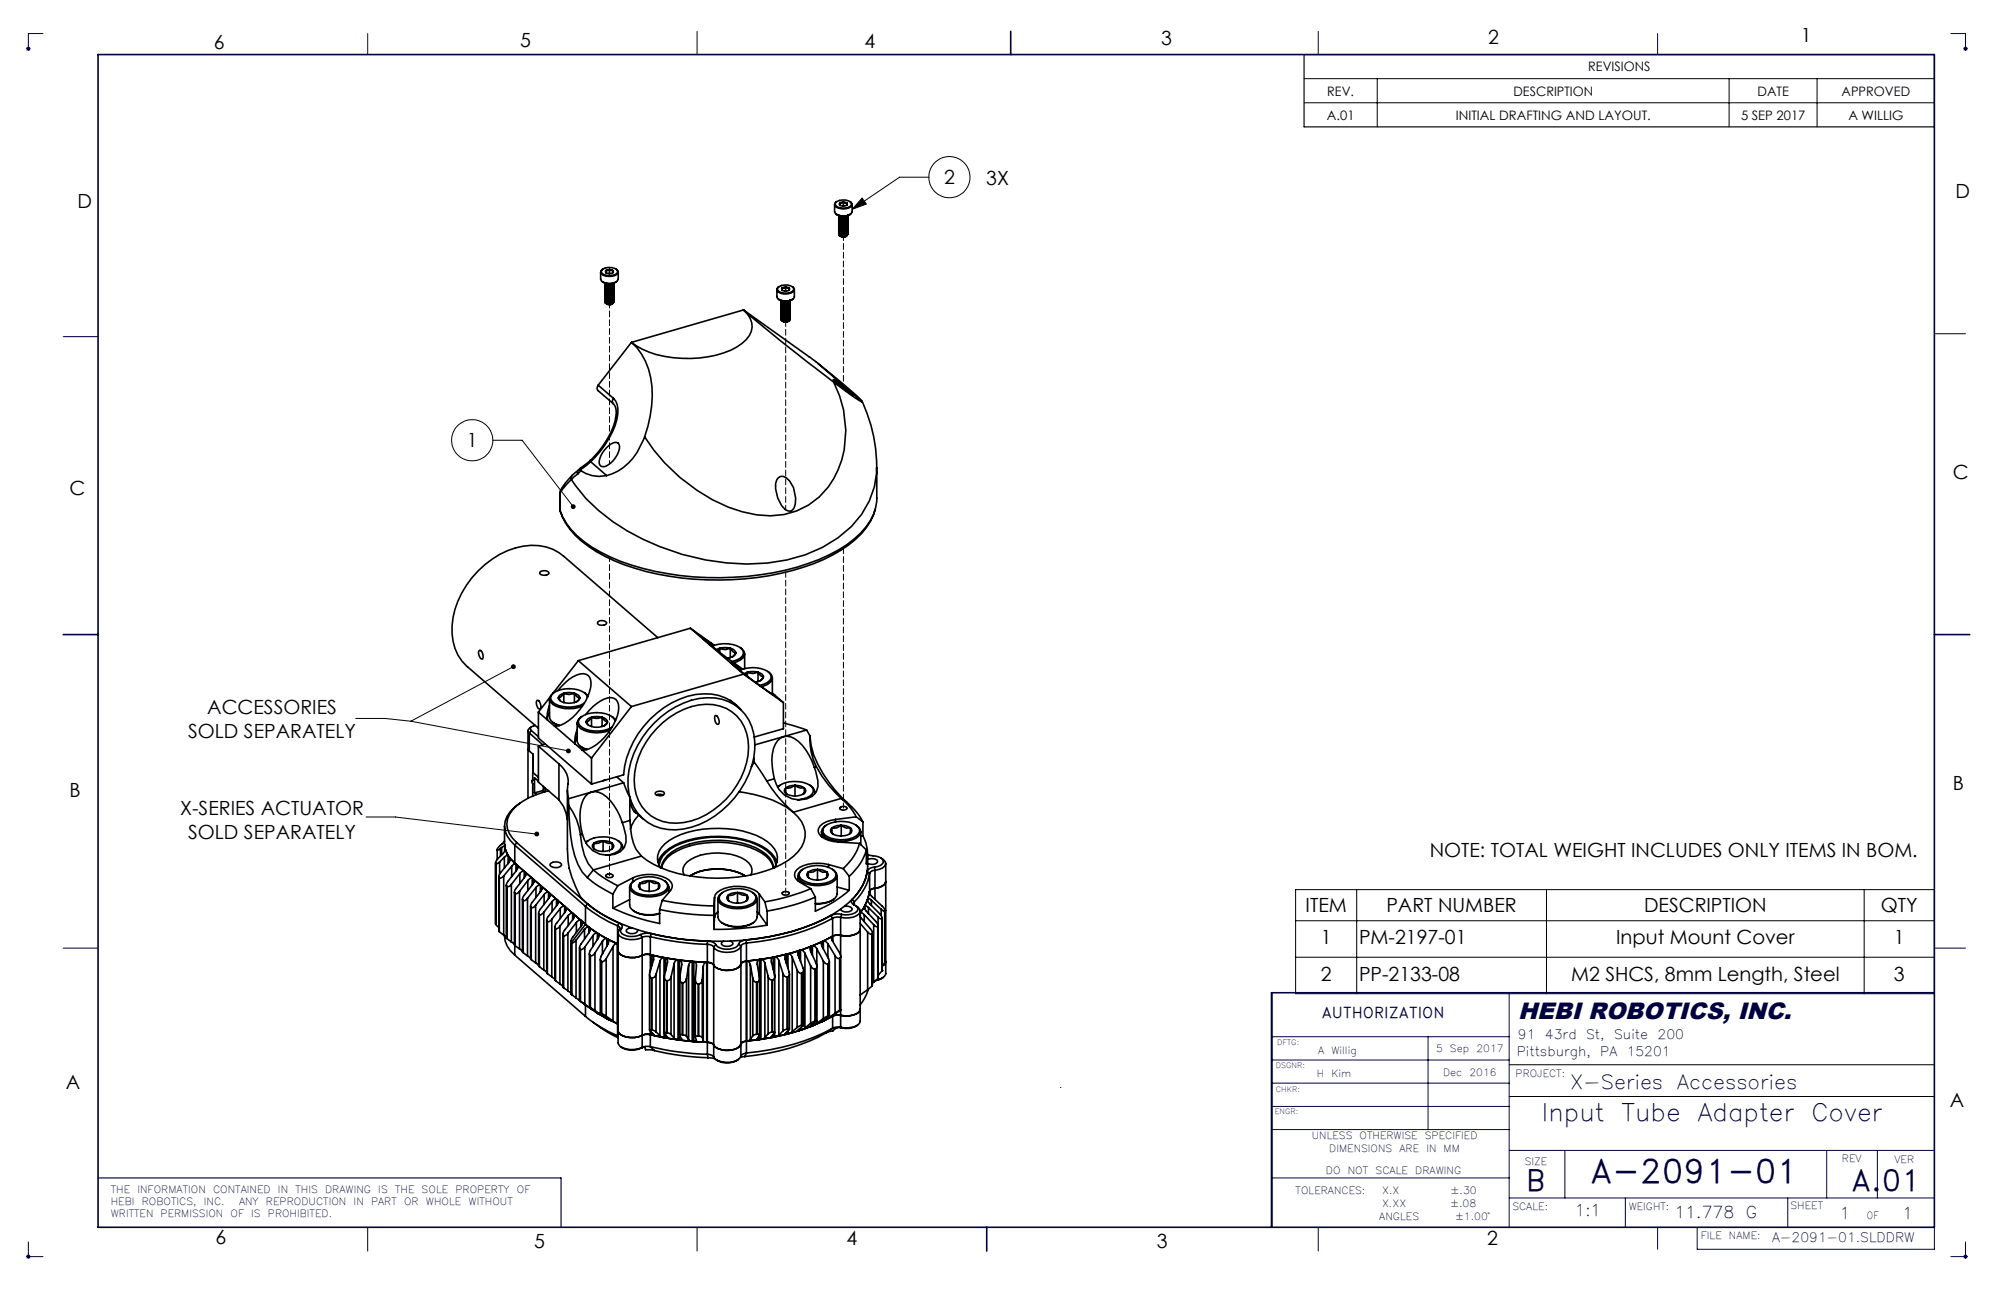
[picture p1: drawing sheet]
<svg xmlns="http://www.w3.org/2000/svg" width="432mm" height="279mm" viewBox="0 0 432 279" stroke-linecap="round" stroke-linejoin="round" font-family="sans-serif">
<defs><g id="words">
<text font-size="7.1" fill="#000040" x="344.4" y="256.2">A-2091-01</text>
<g font-size="6.3" fill="#000040">
<text x="401" y="258">A.01</text>
<text x="330.5" y="258">B</text>
</g>
<g font-size="5.2" fill="#000040">
<text x="333.9" y="242.8">Input</text>
<text x="351.2" y="242.8">Tube</text>
<text x="367.7" y="242.8">Adapter</text>
<text x="392.3" y="242.8">Cover</text>
</g>
<text font-size="5.1" fill="#000040" x="328.7" y="220.8">HEBI ROBOTICS, INC.</text>
<g font-size="4.2">
<text x="46.3" y="10.6">6</text>
<text x="112.6" y="10.2">5</text>
<text x="187.2" y="10.4">4</text>
<text x="251.5" y="9.8">3</text>
<text x="322.3" y="9.4">2</text>
<text x="389.9" y="9.1">1</text>
<text x="204.4" y="39.9">2</text>
<text x="213.6" y="40">3X</text>
<text x="16.8" y="45">D</text>
<text x="423.5" y="42.9">D</text>
<text x="101.1" y="96.9">1</text>
<text x="15" y="107.2">C</text>
<text x="422.9" y="103.8">C</text>
<text x="44.9" y="154.6">ACCESSORIES</text>
<text x="40.8" y="159.9">SOLD SEPARATELY</text>
<text x="15" y="172.6">B</text>
<text x="422.9" y="171.2">B</text>
<text x="39" y="176.5">X-SERIES ACTUATOR</text>
<text x="40.8" y="181.7">SOLD SEPARATELY</text>
<text x="309.6" y="185.6">NOTE: TOTAL WEIGHT INCLUDES ONLY ITEMS IN BOM.</text>
<text x="282.7" y="197.6">ITEM</text>
<text x="300.2" y="197.6">PART NUMBER</text>
<text x="356" y="197.6">DESCRIPTION</text>
<text x="407.3" y="197.6">QTY</text>
<text x="286" y="204.5">1</text>
<text x="294.3" y="204.5">PM-2197-01</text>
<text x="350" y="204.5">Input Mount Cover</text>
<text x="410.1" y="204.5">1</text>
<text x="286" y="212.4">2</text>
<text x="294.3" y="212.4">PP-2133-08</text>
<text x="340.2" y="212.4">M2 SHCS, 8mm Length, Steel</text>
<text x="410.1" y="212.5">3</text>
<text x="14.3" y="235.9">A</text>
<text x="422.3" y="239.8">A</text>
<text x="46.6" y="269.5">6</text>
<text x="183.3" y="269.6">4</text>
<text x="322" y="269.6">2</text>
<text x="115.7" y="270.3">5</text>
<text x="250.5" y="270.3">3</text>
</g>
<g font-size="4.2" fill="#000040">
<text x="340" y="235.8">X-Series</text>
<text x="363.2" y="235.8">Accessories</text>
</g>
<g font-size="3.5" fill="#000040">
<text x="341" y="263.5">1:1</text>
<text x="362.6" y="263.8">11.778</text>
<text x="378.1" y="263.8">G</text>
<text x="398.4" y="264.1">1</text>
<text x="412" y="264.1">1</text>
</g>
<text font-size="3.2" fill="#000040" x="286.2" y="220.5">AUTHORIZATION</text>
<g font-size="2.8">
<text x="343.9" y="15.5">REVISIONS</text>
<text x="287.4" y="20.7">REV.</text>
<text x="327.8" y="20.7">DESCRIPTION</text>
<text x="380.6" y="20.7">DATE</text>
<text x="398.8" y="20.7">APPROVED</text>
<text x="287.3" y="25.9">A.01</text>
<text x="315.3" y="25.9">INITIAL DRAFTING AND LAYOUT.</text>
<text x="377" y="25.9">5 SEP 2017</text>
<text x="400.3" y="25.9">A WILLIG</text>
</g>
<g font-size="2.8" fill="#000040">
<text x="328.7" y="225.1">91</text>
<text x="334.5" y="225.1">43rd</text>
<text x="343.5" y="225.1">St,</text>
<text x="349.5" y="225.1">Suite</text>
<text x="358.9" y="225.1">200</text>
<text x="328.4" y="228.8">Pittsburgh,</text>
<text x="346.5" y="228.8">PA</text>
<text x="352.3" y="228.8">15201</text>
<text x="383.8" y="268.9">A-2091-01.SLDDRW</text>
</g>
<g font-size="2.2" fill="#000040">
<text x="311" y="227.8">5</text>
<text x="314" y="227.8">Sep</text>
<text x="319.7" y="227.8">2017</text>
<text x="285.1" y="233.2">H</text>
<text x="285.5" y="228.2">A</text>
<text x="288.3" y="233.2">Kim</text>
<text x="288.3" y="228.2">Willig</text>
<text x="312.5" y="233">Dec</text>
<text x="318.2" y="233">2016</text>
<text x="328.2" y="233.3">PROJECT:</text>
<text x="284.1" y="246.8">UNLESS</text>
<text x="287.8" y="249.6">DIMENSIONS</text>
<text x="294.4" y="246.8">OTHERWISE</text>
<text x="303.1" y="249.6">ARE</text>
<text x="308.6" y="246.8">SPECIFIED</text>
<text x="308.9" y="249.6">IN</text>
<text x="312.6" y="249.6">MM</text>
<text x="398.8" y="251.8">REV</text>
<text x="410.3" y="251.9">VER</text>
<text x="287.1" y="254.3">DO</text>
<text x="291.9" y="254.3">NOT</text>
<text x="297.9" y="254.3">SCALE</text>
<text x="306.5" y="254.3">DRAWING</text>
<text x="330.2" y="252.3">SIZE</text>
<text x="24" y="258.4">THE</text>
<text x="24" y="261">HEBI</text>
<text x="24" y="263.6">WRITTEN</text>
<text x="29.7" y="258.4">INFORMATION</text>
<text x="30.7" y="261">ROBOTICS,</text>
<text x="34.8" y="263.6">PERMISSION</text>
<text x="44.1" y="261">INC.</text>
<text x="46.1" y="258.4">CONTAINED</text>
<text x="49.9" y="263.6">OF</text>
<text x="51.8" y="261">ANY</text>
<text x="54.4" y="263.6">IS</text>
<text x="57.6" y="261">REPRODUCTION</text>
<text x="58" y="263.6">PROHIBITED.</text>
<text x="60.2" y="258.4">IN</text>
<text x="64" y="258.4">THIS</text>
<text x="70.4" y="258.4">DRAWING</text>
<text x="76.6" y="261">IN</text>
<text x="80.3" y="261">PART</text>
<text x="81.9" y="258.4">IS</text>
<text x="85.5" y="258.4">THE</text>
<text x="87.5" y="261">OR</text>
<text x="91.3" y="258.4">SOLE</text>
<text x="92.2" y="261">WHOLE</text>
<text x="98.6" y="258.4">PROPERTY</text>
<text x="101.5" y="261">WITHOUT</text>
<text x="111.9" y="258.4">OF</text>
<text x="280.6" y="258.6">TOLERANCES:</text>
<text x="299.3" y="261.5">X.XX</text>
<text x="299.3" y="258.6">X.X</text>
<text x="314" y="261.5">±.08</text>
<text x="314.1" y="258.6">±.30</text>
<text x="327.5" y="262">SCALE:</text>
<text x="352.7" y="262.2">WEIGHT:</text>
<text x="387.7" y="261.9">SHEET</text>
<text x="298.7" y="264.2">ANGLES</text>
<text x="315.1" y="264.2">±1.00°</text>
<text x="368.3" y="268.4">FILE</text>
<text x="374.4" y="268.4">NAME:</text>
<text x="404.3" y="264">OF</text>
</g>
<g font-size="1.6" fill="#000040">
<text x="276.6" y="226.4">DFTG:</text>
<text x="276.3" y="231.3">DSGNR:</text>
<text x="276.3" y="236.4">CHKR:</text>
<text x="276.1" y="241.2">ENGR:</text>
</g>
</g></defs>
<g fill="none" stroke="#000" stroke-width=".22">
<path d="M282.4 17h136.5M298.2 17v10.5M374.4 17v10.5M393.5 17v10.5M201.2 38.4h-6.4l-10.3 6.9M282.4 22.3h136.5M186.7 42.9l.9 1.3-3.1 1.1zM106.7 95.4h6.4l11 14.3M77 155.6h6.4l5.6 .6M89 156.2l34.1 6.4M111.2 144.4l-22.2 11.8M79.3 177h6.3l30.6 3.7"/>
<path d="M280.6 192.7h138.3v22.5h-138.3zM280.6 199.4h138.3M293.8 192.7v22.5M334.9 192.7v22.5M403.7 192.7v22.5M280.6 207.3h138.3M326.8 230.6h92.1M326.8 237.5h92.1M79.6 265.8v5.2M151 265.8v5.2"/>
<circle cx="205.6" cy="38.4" r="4.5"/>
<circle cx="102.3" cy="95.4" r="4.5"/>
</g>
<g fill="none" stroke="#000040" stroke-width=".22">
<path d="M5.6 10.5h1M5.8 10.2l.7 .7M6.5 10.2l-.7 .7M9.3 7.3h-3.2v3.7M79.6 7.3v4.5M151 6.8v5M285.5 6.8v5M359 7.3v4.5M422.5 7.3h3.1v3.7M425.1 10.5h1.1M425.3 10.2l.7 .7M426 10.2l-.7 .7"/>
<path d="M13.7 72.9h7.5M418.9 72.3h6.7M13.7 205.4h7.5M275.5 215v50.8M326.8 215v50.8M418.9 205.4h6.7M229.6 235.5h.1M275.5 234.6h51.3M275.5 229.6h51.3M275.5 239.6h51.3M275.5 224.5h51.3M309.2 224.5v20.2"/>
<path d="M275.5 244.7h51.3M275.5 255.1h51.3M326.8 259.5h92.1M327 249.2h91.9M338.9 249.2v10.3M352 259.5v6.3M387.1 259.5v6.3M395.6 249.2v10.3M406.5 249.2v10.3M5.8 271.8l.7 .7M6.1 269v3.7M6.5 271.8l-.7 .7"/>
<path d="M9.3 272.2h-3.7M285.5 265.8v5.2M359 265.8v4.8M367.5 265.8v4.8h51.4v-4.8M422.5 272.2h3.7M425.3 271.8l.7 .7M425.6 269v3.7M426 271.8l-.7 .7"/>
</g>
<path d="M282.4 11.8h136.5v15.7h-136.5z" fill="none" stroke="#000" stroke-width=".25"/>
<path d="M21.2 255.1h100.3v10.7" fill="none" stroke="#000040" stroke-width=".25"/>
<path d="M21.2 11.8h397.7v254h-397.7zM218.9 6.8v5M13.7 137.4h7.5M418.9 137.4h7.6M418.9 215h-143.6v50.8M213.7 265.8v5.2" fill="none" stroke="#000040" stroke-width=".35"/>
<g fill="#000">
<path d="M186.7 42.9l.9 1.3-3.1 1.1zM123.8 109.3a.53 .53 0 0 0-.1 .8 .53 .53 0 0 0 .8 0l-.4-.4 .4 .4a.53 .53 0 0 0 0-.7 .53 .53 0 0 0-.7-.1z"/>
<path d="M116 180.2a.54 .54 0 0 0-.1 .9 .54 .54 0 0 0 .9-.4h-.6h.6a.53 .53 0 0 0-.8-.5zM122.7 162.3a.53 .53 0 0 0 .2 .8 .53 .53 0 0 0 .7-.4l-.5-.1 .5 .1-.2-.4a.48 .48 0 0 0-.7 0zM110.8 144.1a.53 .53 0 0 0 .3 .8 .53 .53 0 0 0 .6-.8l-.5 .3 .4-.3a.49 .49 0 0 0-.8 0z"/>
</g>
<g fill="none" stroke="#000" stroke-width=".35">
<path d="M130.1 58.9v1.6a1.1 1.1 0 0 0 1.1 .8 2.06 2.06 0 0 0 2.7-.8v-1.6M130.2 58.6a2.45 2.45 0 0 1 3.5 .1 1.25 1.25 0 0 1-1.5 1 1.97 1.97 0 0 1-2-.8zM130.5 58.3a.63 .63 0 0 0-.3 1 2.97 2.97 0 0 0 3.4 .1l.2-.4v-.3l-.4-.4M131.2 59.1l.8 .2M131.2 58.6l-.1 .2 .1 .3M131.2 58.6v.5M131.2 59.1h.1M132 58.4l.7 .2M132 58.4l-.8 .2M132 58.4v.9M132.7 59.1l-.7 .2M132.7 58.6v.5"/>
<path d="M180.7 44.3v1.5a1.16 1.16 0 0 0 1.2 .9 2.39 2.39 0 0 0 2.6-.8v-1.6M181.1 46.4a3 3 0 0 0 3.1 0M181.2 43.7a.68 .68 0 0 0-.3 1 2.68 2.68 0 0 0 3.6-.3v-.3l-.4-.4M181.2 43.6a2.48 2.48 0 0 1 3.2 .5 1.31 1.31 0 0 1-1.6 1 1.89 1.89 0 0 1-1.9-.8v-.3zM181.6 47.3h.1M181.6 48.3v.1M181.6 49v.1M181.6 49.7v.1M181.6 46.6a1.28 1.28 0 0 0 1.9 .1M181.9 44.4l.7 .2M181.9 44l-.1 .1 .1 .3M181.9 44v.4"/>
<path d="M181.9 44.4l.1 .1M182.2 51.3h.9M182.6 43.8l.8 .2M182.6 43.8l-.7 .2M182.6 43.8v.8M183.4 44.4l-.8 .2M183.4 44v.4M183.5 50.9a1.07 1.07 0 0 1-1.5 .2M183.6 50.4v.1a1.27 1.27 0 0 1-2 .3v-.1l.4-.3h1.1M183.6 50.1v.1a1.22 1.22 0 0 1-2 .3v-.2M183.6 49.7v.1a1.22 1.22 0 0 1-2 .3v-.1M183.6 49.4v.1a1.24 1.24 0 0 1-2 .3v-.2"/>
<path d="M183.6 49v.1a1.24 1.24 0 0 1-2 .3v-.1M183.6 48.7v.1a1.27 1.27 0 0 1-2 .3v-.2M183.6 48.3v.1a1.22 1.22 0 0 1-2 .4v-.2M183.6 48v.1a1.22 1.22 0 0 1-2 .3v-.2M183.6 47.6v.1a1.22 1.22 0 0 1-2 .3v-.1M183.6 47.3v.1a1.24 1.24 0 0 1-2 .3v-.1M183.6 47v.1a1.24 1.24 0 0 1-2 .2v-.1M183.6 46.6v.1a1.27 1.27 0 0 1-2 .3v-.2M183.6 50.6a1.22 1.22 0 0 1-2 .3v-.1M183.6 50.2a1.19 1.19 0 0 1-2 .2M183.6 49.9a1.19 1.19 0 0 1-2 .2M183.6 49.6a1.26 1.26 0 0 1-2 .2"/>
<path d="M183.6 49.2a1.24 1.24 0 0 1-2 .2M183.6 48.9a1.21 1.21 0 0 1-2 .2M183.6 48.5a1.19 1.19 0 0 1-2 .2M183.6 48.2a1.19 1.19 0 0 1-2 .2M183.6 47.9a1.23 1.23 0 0 1-2 .1M183.6 47.5a1.24 1.24 0 0 1-2 .2M183.6 47.2a1.26 1.26 0 0 1-2 .1M183.6 46.8a1.19 1.19 0 0 1-2 .2M183.6 47.1v.1M183.6 47.8v.1M183.6 48.9h.1M183.6 49.6h.1"/>
<path d="M130.4 61a2.82 2.82 0 0 0 3.1 0M131 61.3a1.28 1.28 0 0 0 1.9 0M131 61.6h.1M131 62.6v.1M131 63.3v.1M131 64.3v.1M131 65.1h.1M131.3 65.1h1.1M131.5 65.9h.9M132.9 65.5a1.07 1.07 0 0 1-1.6 .3M132.9 65l.1 .2a1.24 1.24 0 0 1-2 .2l.1-.2M132.9 64.7l.1 .1a1.24 1.24 0 0 1-2 .3v-.2"/>
<path d="M132.9 64.3l.1 .2a1.27 1.27 0 0 1-2 .3v-.2M132.9 64l.1 .1a1.27 1.27 0 0 1-2 .3v-.2M132.9 63.6l.1 .1a1.22 1.22 0 0 1-2 .4v-.2M132.9 63.3l.1 .1a1.22 1.22 0 0 1-2 .3v-.2M132.9 62.9l.1 .2a1.24 1.24 0 0 1-2 .3v-.2M132.9 62.6l.1 .1a1.24 1.24 0 0 1-2 .3v-.1M132.9 62.3l.1 .1a1.27 1.27 0 0 1-2 .3v-.2M132.9 61.9l.1 .1a1.22 1.22 0 0 1-2 .3v-.1M132.9 61.6l.1 .1a1.22 1.22 0 0 1-2 .3v-.2M132.9 61.2l.1 .1a1.24 1.24 0 0 1-2 .3v-.1M133 65.2a1.2 1.2 0 0 1-2 .3v-.1M133 64.9a1.23 1.23 0 0 1-2 .2"/>
<path d="M133 64.6a1.17 1.17 0 0 1-2 .1M133 64.2a1.19 1.19 0 0 1-2 .2M133 63.8a1.19 1.19 0 0 1-2 .2M133 63.5a1.23 1.23 0 0 1-2 .2v-.1M133 63.1a1.23 1.23 0 0 1-2 .3M133 62.8a1.21 1.21 0 0 1-2 .2M133 62.4a1.19 1.19 0 0 1-2 .3M133 62.1a1.19 1.19 0 0 1-2 .2M133 61.7a1.21 1.21 0 0 1-2 .3v-.1M133 61.4a1.23 1.23 0 0 1-2 .2M133 64.5v.1M136.7 74.2a15.5 15.5 0 0 1 4.4 13.7l-.8 4.5-.7 2.2"/>
<path d="M136.7 74.2l-7.2 9.2M161 67.1a4.3 4.3 0 0 1-.3 7.3 20.4 20.4 0 0 1-13.1 3.2 18.8 18.8 0 0 1-10.9-3.4M161 67.1l7.9 6.6 11.7 9.1M161 67.1l16.2 11.6M161 67.1l-24.3 7.1M168.2 62.7v1.5a1.04 1.04 0 0 0 1.2 .9 2.53 2.53 0 0 0 2.6-.7v-1.7M168.4 62.4a2.55 2.55 0 0 1 3.5 .1 2.03 2.03 0 0 1-2.8 .8l-.5-.2-.3-.4zM168.6 64.8a3 3 0 0 0 3.1 0M168.7 62.1a.68 .68 0 0 0-.3 1 2.72 2.72 0 0 0 3.6-.3v-.3l-.4-.4M169.1 65.1a1.28 1.28 0 0 0 1.9 0M169.1 66.1h.1M169.4 62.8l.7 .2"/>
<path d="M169.4 62.4v.4M169.4 62.8v.1M169.7 69.7h.9M170.1 62.2l.8 .2M170.1 62.2l-.7 .2M170.1 62.2v.8M170.9 62.8l-.8 .2M170.9 62.4v.4M171 69.3a1.07 1.07 0 0 1-1.6 .2M171 68.8l.1 .1a1.21 1.21 0 0 1-2 .4 .99 .99 0 0 1 1.5-.4M171 68.5l.1 .1a1.12 1.12 0 0 1-1.6 .6l-.4-.3 .1-.2M171 68.1l.1 .1a1.12 1.12 0 0 1-1.6 .6l-.4-.3 .1-.1"/>
<path d="M171 67.8l.1 .1a1.15 1.15 0 0 1-1.8 .5l-.1-.3M171 67.5l.1 .1a1.15 1.15 0 0 1-1.8 .4l-.1-.3M171 67.1l.1 .1a1.15 1.15 0 0 1-1.8 .5l-.1-.4M171 66.7l.1 .2a1.21 1.21 0 0 1-2 .3l.1-.2M171 66.4l.1 .1a1.12 1.12 0 0 1-1.6 .6l-.4-.3 .1-.2M171 66l.1 .2a1.15 1.15 0 0 1-1.8 .4l-.1-.3M171 65.7l.1 .1a1.15 1.15 0 0 1-1.8 .5l-.1-.3M171 65.4l.1 .1a1.15 1.15 0 0 1-1.8 .4l-.1-.3M171 65l.1 .1a1.21 1.21 0 0 1-2 .3l.1-.1M171.1 69a1.18 1.18 0 0 1-2 .2M171.1 68.7a1.19 1.19 0 0 1-2 .1M171.1 68.4a1.19 1.19 0 0 1-2 .1"/>
<path d="M171.1 68a1.17 1.17 0 0 1-2 .2M171.1 67.7a1.17 1.17 0 0 1-2 .1M171.1 67.3a1.17 1.17 0 0 1-2 .2M171.1 67a1.17 1.17 0 0 1-2 .1M171.1 66.6a1.19 1.19 0 0 1-2 .1M171.1 66.3a1.22 1.22 0 0 1-2 .1M171.1 65.9a1.25 1.25 0 0 1-2 .2M171.1 65.6a1.17 1.17 0 0 1-2 .1M171.1 65.2a1.17 1.17 0 0 1-2 .2M171.1 65.2h.1M171.1 65.5v.1M171.1 65.9h.1"/>
<path d="M171.1 66.3h.1M171.1 66.6h.1M171.1 66.9v.1M171.1 67.3h.1M171.1 67.6v.1M171.1 68h.1M171.1 68.3v.1M171.1 68.7h.1M171.1 69h.1M177.2 78.7l6.9 5.8 1.9 1.7 .7 .8M177.2 78.7l9.5 8.3M127.8 99.7l-2.1 1.7"/>
<path d="M127.8 99.7l.1 .3M129.5 83.4l-.2 .8 .2 .4 3.3 2.9M129.5 83.4l3.4 2.9M131.2 97.1l1.2-1a1.04 1.04 0 0 1 1.3-.2 1.04 1.04 0 0 1 .4 1.3 5.5 5.5 0 0 1-3.2 3.9 .96 .96 0 0 1-1-.4 .96 .96 0 0 1-.1-1l.5-1.3zM132.8 87.5a2.82 2.82 0 0 1 .6 2.8 18.2 18.2 0 0 1-5.6 9.4M132.9 86.3a3.8 3.8 0 0 1 .9 3.4 19 19 0 0 1-5.9 10.3M132.9 86.3l-.3 .5 .2 .7M139.6 94.6a12.3 12.3 0 0 1-8.2 8.4M180.4 82.2l1.5 .9 2.9 2.4-2.2-1.5zM180.6 82.8a22.1 22.1 0 0 1 0 20.8 15.8 15.8 0 0 1-16.7 7.9 36.1 36.1 0 0 1-22.3-14l-2-2.9M180.6 82.8a31.3 31.3 0 0 0 6.1 4.2M186.7 87a33.7 33.7 0 0 1 3.2 14.3v6.6a10.6 10.6 0 0 1-3.6 7.6 30.9 30.9 0 0 1-13.7 7.3 64.6 64.6 0 0 1-38.3-1.2 25.1 25.1 0 0 1-11.6-8.2l-1.4-2.7"/>
<path d="M121.3 106.7v4a15.2 15.2 0 0 0 6.2 7.7 41.5 41.5 0 0 0 17.5 6.4 61.9 61.9 0 0 0 33.3-3.6 22.2 22.2 0 0 0 10.2-8.3l1-2.4M123.9 102.9a8 8 0 0 0-2.6 3.7v.2l.6-.9 1.8-2M123.9 102.9l-.1 .3-.1 .7M125.1 102.7l-1.4 1.2M125.3 101.7l-1.4 1.2M125.3 101.7l-.2 .5v.5M125.7 101.7l.1 .3M125.8 101.3l-.5 .4M125.8 102a7 7 0 0 0 5.6 1M125.8 102l-.7 .7M125.8 101.3l-.1 .4M127.9 100l-2.2 1.7"/>
<path d="M127.9 100l3.5 3M168.5 103.5a1.27 1.27 0 0 1 1.8 0 5.7 5.7 0 0 1 1.4 6.9 1.17 1.17 0 0 1-1.7-.1 6.6 6.6 0 0 1-1.8-6.4zM189.8 101.3a18.3 18.3 0 0 1-8.3 15.2 35.1 35.1 0 0 1-24.2 5.4 51.7 51.7 0 0 1-27.7-11.3l-2.7-2.6-3.2-4.1M117 123.9a1.31 1.31 0 0 1 1.9 .2 1.24 1.24 0 0 1-2-.1zM129.5 134.7a1.34 1.34 0 0 1 1.9 .2 1.32 1.32 0 0 1-2 .1zM142.5 138.1l-20.5-17.7a11.5 11.5 0 0 0-12.1-1.1 20.1 20.1 0 0 0-12 16.2 10.5 10.5 0 0 0 3.3 8.9l15.4 13.3M149.5 136.1l5.2 3.7-2.4-1.5 3.9 3.3 4.7 3.3M149.5 136.1l-24.3 7M149.5 136.1l11.5 9.9M154.2 140a6.6 6.6 0 0 1 6.5 .6 1.27 1.27 0 0 1-.4 2l-1.8 .7M103.8 140.9l.1-.1a1.33 1.33 0 0 1 .5 2 1.58 1.58 0 0 1-.6-1.9zM114.3 158.3v14.6"/>
<path d="M114.6 158.8l2.9 2.5M114.6 158.8v3.9M115 158.2l1.6 1.4M115 158.2l-.4 .6M115.1 157.4l-.8 .8 .3 .6M115.9 157.1a.81 .81 0 0 0-1 1l.1 .1M116.2 151.8l.2-.1a1.38 1.38 0 0 1 .5 1.9 1.53 1.53 0 0 1-.7-1.8zM116.6 154.2v5.6l11.5 10M116.6 154.2l2 1.8M118.6 156l9.5 8.2M119 151.4v3.9a1.88 1.88 0 0 0 1.4 1.5l.8 .3M119 152.8a5.5 5.5 0 0 0-.4 3.2"/>
<path d="M119 154.4l-.5 1M119 151.1l-2.4 3.1M119.8 156.5l1.3 .7M120 150l-.2 .1a1.37 1.37 0 0 0-.1 2.5 7.4 7.4 0 0 0 6.4 .3M120.8 149.5a8.5 8.5 0 0 1 5.5-3.6 1.79 1.79 0 0 1 1.7 2.2 11.9 11.9 0 0 1-6.5 8.9l-1.4 .3M120.9 151.2a1.36 1.36 0 0 0 1.2 1M120.9 151.2l.5 .6M122.1 152.2a3.8 3.8 0 0 0 2.3 0M122.1 150.1l.8-.1 1.5 .1M122.1 150.1a1.33 1.33 0 0 0-1.2 1.1M122.1 150.1l-.5 .7-.7 .4M122.1 150.1a2.47 2.47 0 0 0 2.3 0"/>
<path d="M122.1 150.1v2.1M124.4 150.1a1.33 1.33 0 0 1 1.2 1.1M124.4 150.1l.6 .9 .6 .2M124.4 150.1v2.1M125 156.6v3.9a2.25 2.25 0 0 0 2.2 1.8M125 158a5.4 5.4 0 0 0-.4 3.1M125 159.6l-.5 .9M125.2 143.1l11.5 9.9M125.2 143.1l-5.5 7.1M125.6 151.2a1.36 1.36 0 0 1-1.2 1M125.6 151.2l-.7 .8M126 155.2l-.2 .2a1.36 1.36 0 0 0-.8 1.2 1.36 1.36 0 0 0 .7 1.2 7.2 7.2 0 0 0 6.4 .3"/>
<path d="M126.5 150l.8 .8M126.8 154.8a8.7 8.7 0 0 1 5.5-3.7 1.79 1.79 0 0 1 1.7 2.1 11.7 11.7 0 0 1-6.5 9l-1.4 .3M126.9 156.4a1.36 1.36 0 0 0 1.2 .9M126.9 156.4l.5 .6M127.2 151a2.4 2.4 0 0 0-2-1.6 6.8 6.8 0 0 0-5.3 .7 1.3 1.3 0 0 0-.7 1.2 1.3 1.3 0 0 0 1 1.1 6.7 6.7 0 0 0 6.3-.1M128.1 157.3a3.8 3.8 0 0 0 2.3 0M128.1 155.4a3.8 3.8 0 0 1 2.3 0M128.1 155.4a1.36 1.36 0 0 0-1.2 1M128.1 155.4l-.5 .7-.7 .3M128.1 155.4a2.78 2.78 0 0 0 2.3 0M128.1 155.4v1.9M130.4 155.4a1.36 1.36 0 0 1 1.2 1"/>
<path d="M130.4 155.4l.7 .8 .5 .2M130.4 155.4v1.9M131.6 156.4a1.36 1.36 0 0 1-1.2 .9M131.6 156.4l-.7 .8M132.5 155.2l.8 .8M133.2 156.2a2.55 2.55 0 0 0-2-1.6 6 6 0 0 0-5.8 1.2 1.27 1.27 0 0 0 .8 1.8 6.9 6.9 0 0 0 6.4-.1M136.7 153l-8.6 11.2M141.6 156.6a16.9 16.9 0 0 1 13.2-5.4 9.6 9.6 0 0 1 8.6 9.4 19.4 19.4 0 0 1-10.3 17.2 13.5 13.5 0 0 1-11.5 1.1 10 10 0 0 1-5.6-10.4 18.8 18.8 0 0 1 5.6-11.9zM142.2 157.8a15.1 15.1 0 0 1 12.2-5.2 8.7 8.7 0 0 1 7.7 9.3 17.6 17.6 0 0 1-14 16.3 8.8 8.8 0 0 1-10.8-9.2 16.6 16.6 0 0 1 4.9-11.2zM154.8 155.1l.1-.1a1.33 1.33 0 0 1 .6 1.9 1.46 1.46 0 0 1-.7-1.8zM155.9 140.4l.8-.1 1.5 .1M155.9 140.4l-.7 .3"/>
<path d="M155.9 140.4l1.3 .3 1-.3M155.9 140.4l-.4 .6M155.9 140.4v.9M158.2 140.4a1.36 1.36 0 0 1 1.1 1M158.2 142.4l-.7 .1M158.2 140.4a1.45 1.45 0 0 0 1.1 1M158.2 151.7l1.9 1.7M158.2 140.4v2M159.3 141.4a1.33 1.33 0 0 1-1.1 1M159.3 141.4l-.7 .8M160.2 145.2a7 7 0 0 1 6.1 .3 1.32 1.32 0 0 1 .7 1.2 1.32 1.32 0 0 1-.8 1.1l-1.7 .6M160.3 140.3l.2 .1a1.39 1.39 0 0 1 .8 1.4 1.39 1.39 0 0 1-1 1.2l-1.4 .5"/>
<path d="M160.4 153.7a10.2 10.2 0 0 0-9.8-3.3 19.8 19.8 0 0 0-15.6 17.4l-6.9 2M160.7 145l-2.4-1.5a70.3 70.3 0 0 0 9.4 7.1v-.1M161 146l-24.3 7M161 146l8.7 6.2M161.3 141.6v3.2M161.9 145.6l.8-.1 1.4 .1M161.9 145.6l-.8 .3M161.9 145.6l-.4 .6M161.9 145.6l1.3 .3 .9-.3M161.9 145.6v.9M164.1 147.6l-.6 .1M164.1 145.6a1.33 1.33 0 0 1 1.2 1"/>
<path d="M164.1 145.6l.7 .8 .5 .2M164.1 145.6v2M165.3 146.6a1.36 1.36 0 0 1-1.2 1M165.3 146.6l-.7 .8M166.3 145.5a1.49 1.49 0 0 1 .9 1.4 1.49 1.49 0 0 1-1.1 1.4l-1.2 .4M167.3 146.8v3.6M167.3 150.1l.4 .4M167.7 150.5l2 1.7M167.7 150.5v.1M169.7 156.6l5 1.5M169.7 159.6a4 4 0 0 0-2.4 3.7 15.6 15.6 0 0 0 .4 5.4M169.7 159.6a3.5 3.5 0 0 1 3.2 1 12.5 12.5 0 0 1 3.5 5.6"/>
<path d="M169.7 152.2v5.6l-6.4 1.8M169.7 159.6l-6.2 1.7M174.7 158.1l.7 1.3M174.7 158.1l-5 1.5M175.4 159.4a20.7 20.7 0 0 0 5.5 11.8l2.6 2.6M175.4 159.4a12.9 12.9 0 0 0 1.4 6.7M109.3 178.9v3.9a5.5 5.5 0 0 0 2.2 4.1M112.7 173.9a6.6 6.6 0 0 0-3.4 5 5.6 5.6 0 0 0 2.2 4.2M114.3 162.2l.3 .5zM114.6 162.7l.8 .7v4M115.4 169h-.1M115.4 163.3v4.1"/>
<path d="M115.4 167.4v1.7l-.3 .1 .3 .6v2.6M115.4 167.4l1.2 .9M115.7 171.7l.5 .4M116.6 161.6v7.8l4.4 3.8M116.6 169.2l-.9-.7v3.2M116.6 161.6l4.4 3.9M117.7 170.3v1.3M117.7 171.2l-2 .5M118 170.6v.9M118.1 161.1l-1.5 .5M118.7 171.2v.1M118.8 171.3a14.8 14.8 0 0 0-7.8 4.1 4.4 4.4 0 0 0 0 6.1l.9 1"/>
<path d="M121 165.5a5.1 5.1 0 0 1 1.9 5.5l.2 2M121 173.2l1 1.5 .6 1.4 .3 1.5M121 165.5v7.7M122.9 171.2v12.7a18 18 0 0 0 1.7 8.1l1.1 2.3a28 28 0 0 0 13.2 7.3 59.8 59.8 0 0 0 37.4-1.5 22.6 22.6 0 0 0 9.7-7 9.3 9.3 0 0 0 1.9-5.5v-2.6M123.1 173l.1 1.5M123.2 174.5a33.7 33.7 0 0 0 2 12.8l.9 1.6 1.1 1.2M123.2 174.5a13.1 13.1 0 0 1 2.5 6.3M125.8 161.7l1.3 .6M128.1 164.2v5.6M131 168.9l-.5 .2M133.5 168.2l1.5 1.3M134.8 178.2a6.8 6.8 0 0 1 .4 5.4 4.9 4.9 0 0 1-6.9 .6l-1.2-1.2-1-2.3"/>
<path d="M134.8 178.2a11.5 11.5 0 0 0-4.3-6.2 2.75 2.75 0 0 0-4.2 1.2 11.3 11.3 0 0 0-.2 7.5M135 169.5l1.5 3.3M135 169.5l-11.9 3.5M136.4 177.7a14.8 14.8 0 0 0 1.3 6.2l1.2 1.5M136.4 177.7l-1.6 .5M136.5 172.8l-.1 4.9M136.5 172.8a4.1 4.1 0 0 0 1.1 3.2M137.2 175.6l2.1 1.8M138.3 176.5l-.9 1.1-.9 2M142 171.6l.5-.2h.6a.59 .59 0 0 1 .8 .5 1.17 1.17 0 0 1-2-.1zM142.2 172.2l.6-.2 .8 .2M160.1 171.5a26.9 26.9 0 0 1 10.4 3.4l1.3 1"/>
<path d="M163.2 164.2l.1 .9M163.3 165.1l-.6 1M163.3 165.1l2.8 4.1M166.1 169.2a29.9 29.9 0 0 0 5.7 6.7M167.7 168.7l-1.6 .5M168.4 170.5a6.1 6.1 0 0 1 7-.4 1.29 1.29 0 0 1 .7 1.1 1.29 1.29 0 0 1-.7 1.2 6 6 0 0 1-2.7 .8M168.9 170.1l-.5 .4M170.1 170.7a.74 .74 0 0 0 0 1.1M170.1 171.8l.9 .4 1.2 .2M170.1 170.7v1.1M170.1 171.8l.3 .1M171.8 175.9a5.7 5.7 0 0 1 1.8 7.5 13.7 13.7 0 0 1-7.8 5.2 34.7 34.7 0 0 1-22.7-.6l-3-1.7-1.2-.9"/>
<path d="M172.2 170.1a3.4 3.4 0 0 1 2 .6M172.2 170.1a3.4 3.4 0 0 0-2.1 .6M172.2 170.1l1.1 .6h.9M172.2 170.1l-.9 .5-1.2 .1M172.2 170.1v2.3M174.2 171.8l-.9 .4-1.1 .2M174.2 170.7a.69 .69 0 0 1 0 1.1M174.2 170.7v1.1M174.2 171.8l-.2 .1M175.4 170.1a1.91 1.91 0 0 1 1 1.8M176.4 166.2a7 7 0 0 1 .3 5.4 4.9 4.9 0 0 1-6.8 .6l-1.2-1.2-1-2.3M176.8 166.1a25.2 25.2 0 0 0 5.4 6.8"/>
<path d="M176.8 166.1l-.4 .1M178.6 178.9a6.3 6.3 0 0 1 7.3 .3 1.23 1.23 0 0 1-.5 1.9 6.6 6.6 0 0 1-6.8-.2 1.2 1.2 0 0 1 0-2zM178.9 178.8a1.98 1.98 0 0 0-1 1.3M180.2 179.3a.69 .69 0 0 0 0 1.2M180.2 179.3v1.2M180.9 177.5a4.6 4.6 0 0 0-3.7 2 1.86 1.86 0 0 0 1.3 2.1l1.9 .6 5.7 .5M180.9 177.5v.5M181.9 174.9a.93 .93 0 0 1 1.5 .3l-.4 .2h-.6l-.5-.1zM182.2 178.8a3.1 3.1 0 0 1 2 .5M182.2 178.8a3.1 3.1 0 0 0-2 .5M182.2 178.8l1.1 .6 .9-.1M182.2 178.8l-.9 .5h-1.1"/>
<path d="M182.2 172.9a13.2 13.2 0 0 1 3.2 4M182.2 178.8v2.2M182.2 172.9l-10.4 3M182.2 172.9l1.3 .9M183.5 173.8a13.8 13.8 0 0 1 3.4 4.2M184.2 179.3a.69 .69 0 0 1 0 1.2M184.2 179.3v1.2M185.4 178.8a1.48 1.48 0 0 1 1 1.4 1.48 1.48 0 0 1-1.1 1.3 7 7 0 0 1-6.9-.4l-.5-1M185.4 176.9l-4.5 .6M185.4 176.9l1.5 1.1M186.9 178v3M107.3 186.9l.1 13.2"/>
<path d="M107.4 187v13.2l.6 .7M108 189.9l.1 11.9M108.1 190.1h.1M108.1 190.1v11.7M108.2 186.7l-.6 .4-.2-.1M108.2 186.7v2.6M108.4 183.8l-.3 .2h-.4M108.4 183.8v1.7M108.6 183.6l-.2 .2M108.6 183.6v1.6M109.1 189.7l-.6 .4h-.4M109.1 189.7v12.8"/>
<path d="M109.2 185.7l-1 1M109.2 185.7v2.3M109.3 182.1l-1.6 1.8v2.3M109.3 183.3l.1 .7M109.3 183.3h-.2l-.5 .3M109.3 183.3v1.1M109.3 182.9v.4M109.4 184l-.4 .7-1.4 1.5-.2 .8M109.4 184l.6 1.3M109.4 184h.1M109.6 191.7l.1 11.5M109.7 192h.1"/>
<path d="M109.7 192v11.2M109.8 192v11.3M110 185.3l.5 .6M110 185.3h-.3l-.5 .4M110 185.3v1.7M110.5 185.9l-.2 .8-2.1 2.6-.1 .8M110.5 185.9l1 1M110.5 185.9v.4M110.7 191.6l-.4 .4h-.5M110.7 191.6v12.4M110.8 187.6l-1.7 2.1M110.8 187.6v2.3"/>
<path d="M111.3 187.2l-.5 .4M111.4 193.3v11.4l.1 .1M111.5 186.9l.2 .2M111.5 193.5h.1M111.5 183.1v3.8M111.5 193.5v13.4M111.5 186.9l-.2 .3M111.5 183.1l15.3 13.2M111.5 186.9l15.3 13.3M111.5 193.5v11.3M111.7 187.1l-.4 .1M111.7 187.1l.4 .4"/>
<path d="M111.7 187.1v1.6M111.9 182.5l15.3 13.3M111.9 182.5l-.4 .6M112.1 187.5a.98 .98 0 0 1-.3 1.1l-1.8 2.3a.97 .97 0 0 0-.3 1.1M112.1 187.5l1.7 1.5M112.1 187.5v.6M112.5 193.1a.81 .81 0 0 1-1 .4M112.5 193.1v12.4M112.6 189.2l.1-.1a.67 .67 0 0 1 .8-.4v1.4M112.6 189.2l-1.9 2.4M112.6 189.2v2.1M113.1 194.7v11.5l.2 .1"/>
<path d="M113.2 195l.1 11.3M113.8 189a.98 .98 0 0 1-.2 1.1l-2.1 2.6v.8M113.8 189l1.5 1.2M113.8 189v.6M114.2 194.6a.76 .76 0 0 1-1 .4M114.2 194.6v12.4M114.3 190.7l-1.8 2.4M114.3 190.7v2.2M114.9 196.3l.1 11.5M115 196.5v.1M115 196.5v11.3M115 196.6v11.2"/>
<path d="M115.3 190.2a.91 .91 0 0 0-1 .5M115.3 190.2l.3 .3M115.3 190.2v1.4M115.6 190.5a.98 .98 0 0 1-.3 1.1l-1.9 2.5-.2 .4v.5M115.6 190.5l1.4 1.2M115.6 190.5v.6M116 196.1a.82 .82 0 0 1-1 .5M116 196.1v12.5M116.1 192.2l-1.9 2.4M116.1 192.2v2.2M116.6 197.8l.1 11.5M116.7 198l.1 .1"/>
<path d="M116.7 198v11.3M116.8 198.1v11.2M117 191.7l-.5 .1-.4 .4M117 191.7l.3 .3M117 191.7v1.4M117.3 192v.8l-2.2 2.8-.2 .6 .1 .3M117.3 192l1.5 1.3M117.3 192v.7M117.8 197.6a.79 .79 0 0 1-1 .5M117.8 197.6v12.5M117.8 193.7l-1.8 2.4M117.8 193.7v2.2"/>
<path d="M118.4 199.3v11.4l.1 .2M118.5 199.6v11.3M118.8 193.3h-.4l-.6 .4M118.8 193.3l.3 .2M118.8 193.3v1.4M119.1 193.5a.79 .79 0 0 1-.3 1.1l-1.8 2.4a.97 .97 0 0 0-.3 1M119.1 193.5l1.4 1.3M119.1 193.5v.7M119.1 187.1a1.78 1.78 0 0 1 2.5 .1 1.47 1.47 0 0 1-2.3 .4zM119.5 199.1a.76 .76 0 0 1-1 .5M119.5 199.1v12.5M119.6 195.3l-1.8 2.3"/>
<path d="M119.6 195.3v2.1M120.5 194.8a.91 .91 0 0 0-.9 .5M120.5 194.8l.3 .3M120.5 194.8v1.4M120.8 195.1a.92 .92 0 0 1-.2 1l-1.9 2.4a.97 .97 0 0 0-.2 1.1M120.8 195.1l1.5 1.2M120.8 195.1v.6M121.3 196.8l-1.8 2.3M121.3 196.8v2.1M122.3 196.3a.91 .91 0 0 0-1 .5M122.3 196.3l.3 .3M122.3 196.3v1.4"/>
<path d="M122.6 196.6a.79 .79 0 0 1-.3 1l-1.8 2.4a.92 .92 0 0 0-.3 1.1M122.6 196.6l1.4 1.2M122.6 196.6v.6M123 198.3l-1.8 2.3M123 198.3v2.1M124 197.8a.91 .91 0 0 0-1 .5M124 197.8l.3 .3M124 197.8v1.4M124.3 198.1l.1 .2-.2 .7-2.1 2.6-.2 .5 .1 .5M124.3 198.1l1.5 1.2M124.3 198.1v.6M124.8 199.8l-1.8 2.3"/>
<path d="M124.8 199.8v2.2M125.7 180.8a11.6 11.6 0 0 0 2.8 7.6M125.8 199.3l-.5 .1-.5 .4M125.8 199.3l.3 .3M125.8 199.3v1.4M126.1 199.6l-.1 .8-2 2.6a.97 .97 0 0 0-.2 1.1M126.1 199.6l.7 .6M126.1 199.6v.6M126.1 180.7l-.4 .1M126.8 196.3a26.7 26.7 0 0 0 6.9 4.2M126.8 196.3v3.9M126.9 182.5a6.2 6.2 0 0 1 7-.4 1.26 1.26 0 0 1 .7 1.3 1.26 1.26 0 0 1-.9 1.1l-1.5 .6-1 .1"/>
<path d="M127.2 190.1a25.6 25.6 0 0 0 5.5 3.6M127.2 195.8a28.2 28.2 0 0 0 6.9 4.1M127.2 195.8l-.4 .5M127.3 182.1l-.5 .4M128.5 188.4a23.9 23.9 0 0 0 5.3 3.4M128.5 188.4l-1.3 1.7M128.6 183.8a3.1 3.1 0 0 0 2 .6M128.6 182.7a.69 .69 0 0 0 0 1.1M128.6 182.7v1.1M128.6 183.8l.2 .1M130.6 182.1a3.1 3.1 0 0 1 2 .6M130.6 182.1a3.1 3.1 0 0 0-2 .6"/>
<path d="M130.6 182.1l1.1 .6h.9M130.6 182.1a2.36 2.36 0 0 1-2 .6M130.6 182.1v2.3M131.3 189.4l.9-.1 .6 .3a.97 .97 0 0 1-1.6 .1zM132.6 183.8a3.1 3.1 0 0 1-2 .6M132.6 182.7a.69 .69 0 0 1 0 1.1M132.6 182.7v1.1M132.6 183.8l-.2 .2M132.7 196.7a43.4 43.4 0 0 0 10.1 3.3v-3M132.7 193.7v3M133.8 191.8l-1.1 1.9M133.8 182.1a1.68 1.68 0 0 1 1 1.8"/>
<path d="M134.1 199.9a.74 .74 0 0 1 .5 1.2M134.1 199.9l-.4 .6M136.3 192.1v3.9a2.31 2.31 0 0 0 1.9 1.8 7.9 7.9 0 0 0 4.6 0M136.3 194.8l-3.6 1.9M137 190.1a8.3 8.3 0 0 1 7.9 .5 1.45 1.45 0 0 1 .3 2.3l-1.8 2.1M137 190.1l-3.2 1.7M137 190.1v.9M137.1 191a6.1 6.1 0 0 1 7.2 .2 1.2 1.2 0 0 1-.5 1.9 6.6 6.6 0 0 1-6.7-.2 1.17 1.17 0 0 1 0-1.9zM137.1 197.2a6.6 6.6 0 0 0 5.7 .7M137.3 190.7a1.98 1.98 0 0 0-1 1.4M138.6 191.3a.74 .74 0 0 0 0 1.2M138.6 192.5a3.4 3.4 0 0 0 2 .6"/>
<path d="M138.6 191.3v1.2M138.6 192.5l.2 .1M138.9 185.4l-10.4 3M140.6 190.7a3.1 3.1 0 0 1 2 .6M140.6 190.7a3.1 3.1 0 0 0-2 .6M140.6 190.7l-.9 .6h-1.1M140.6 190.7l1.1 .6h.9M140.6 190.7v2.4M142.5 186.8a7.3 7.3 0 0 1 4.9-4.3 23.5 23.5 0 0 1 17.7 .8 6.3 6.3 0 0 1 3.1 3.5M142.6 192.5a3.4 3.4 0 0 1-2 .6M142.6 191.3a.69 .69 0 0 1 0 1.2M142.6 191.3v1.2"/>
<path d="M142.6 192.5l-.2 .1M142.7 187.4a4.8 4.8 0 0 1 2.4-3.5 21.5 21.5 0 0 1 20-.3 5.4 5.4 0 0 1 2.9 3.8M142.8 197a59.5 59.5 0 0 0 11.8 1.3M143 187.9a3.7 3.7 0 0 1 1-5.1 17.8 17.8 0 0 1 11.7-3.4 18.5 18.5 0 0 1 10.5 2.9 4.5 4.5 0 0 1 2.1 4.2l-.6 1.4M143.2 188.1a5.1 5.1 0 0 1 3.4-4.2 21.1 21.1 0 0 1 18.3 .4 4.8 4.8 0 0 1 2.6 3.8M143.3 188a5.3 5.3 0 0 1 3.3-3.7 20.9 20.9 0 0 1 18.3 .4 5.1 5.1 0 0 1 2.6 3.3M143.4 195a62.1 62.1 0 0 0 11.2 1.2M143.4 195l-.6 2M143.9 190.7a1.48 1.48 0 0 1 .9 1.5 1.48 1.48 0 0 1-1 1.3 6.9 6.9 0 0 1-7-.4l-.3-.5-.2-.5M144.9 192.1v1.2M148.1 189.5a2.11 2.11 0 0 1 .7-2.8 12.2 12.2 0 0 1 12.7-.4 2.42 2.42 0 0 1 1.1 3.2M149.4 189.7a12.6 12.6 0 0 1 12 0 12.7 12.7 0 0 0-12 0z"/>
<path d="M154.6 198.3v3M154.6 196.2v2.1M154.7 194.4l-.1 1.8M154.7 198.7l-.1 2.6M154.7 194.4v4.3M155.5 194.7v3.9a1.76 1.76 0 0 0 1.3 1.5 6.8 6.8 0 0 0 6.8-.7l.4-.8v-3.9M155.5 197.5l-.6 .7-.2 .5M156.1 193.6a6.3 6.3 0 0 1 7.3 0 1.4 1.4 0 0 1-1 2.3 6.8 6.8 0 0 1-6.1-.4 1.2 1.2 0 0 1-.2-1.9zM156.2 199.8a6.6 6.6 0 0 0 7 0M156.5 193.3a1.4 1.4 0 0 0-1 1.2 1.4 1.4 0 0 0 .6 1.3 7.2 7.2 0 0 0 7 .2 1.43 1.43 0 0 0 .8-1.4 1.43 1.43 0 0 0-.9-1.3M157.7 193.9a.69 .69 0 0 0 0 1.2M157.7 195.1a3.1 3.1 0 0 0 2 .5"/>
<path d="M157.7 193.9v1.2M157.7 195.1l.2 .1M159.7 193.3a3.1 3.1 0 0 1 2 .6M159.7 193.3a3.1 3.1 0 0 0-2 .6M159.7 193.3l-.9 .5-1.1 .1M159.7 193.3a2.36 2.36 0 0 0 2 .6M159.7 193.3v2.3M161.7 193.9a.69 .69 0 0 1 0 1.2M161.7 195.1a3.1 3.1 0 0 1-2 .5M161.7 193.9v1.2M161.7 195.1l-.2 .1M164 197.5l.4 .5"/>
<path d="M164.4 193.6a7 7 0 0 0-6.6-1.4 4.5 4.5 0 0 0-2.9 1.6l-.2 .6M164.4 193.6l1.2 1.7M164.4 198l1.7 2.4M164.4 193.6v4.4M165.6 195.3l.5 2M166.1 197.3v3.1M169.3 193.4l.7-.3 .6 .1 .3 .2a.9 .9 0 0 1-1.6 0zM172.8 189.7v1.1M173.5 188.5a6.3 6.3 0 0 1 7.3 .2 1.23 1.23 0 0 1-.5 1.9 6.6 6.6 0 0 1-6.8-.2 1.2 1.2 0 0 1 0-1.9zM173.8 188.3a1.98 1.98 0 0 0-1 1.4M175 188.9a.69 .69 0 0 0 0 1.1M175 190a3.1 3.1 0 0 0 2 .6"/>
<path d="M175 188.9v1.1M175 190l.2 .1M175.6 192.5a45 45 0 0 1-10 2.8M175.6 192.5l1 1.8M176.6 194.3a46.9 46.9 0 0 1-10.5 3M177 188.3a3.1 3.1 0 0 1 2 .6M177 188.3a3.1 3.1 0 0 0-2 .6M177 188.3l1.2 .6h.8M177 188.3l-.9 .5-1.1 .1M177 188.3v2.3M177.9 180.1v1.1M179 190a3.1 3.1 0 0 1-2 .6"/>
<path d="M179 188.9a.69 .69 0 0 1 0 1.1M179 188.9v1.1M179 190l-.2 .2M179.4 187.3a8.1 8.1 0 0 0-6.9 1.1 1.61 1.61 0 0 0 .7 2.7l2.4 1.4M179.4 187.3l3.2 .8M179.4 187.3v.6M179.9 198.3a46.3 46.3 0 0 1-18.3 5.3M179.9 198.3l.4 .6M180.2 180.5a3.1 3.1 0 0 0 2 .5M180.2 180.5l.1 .1M180.3 198.9a47.7 47.7 0 0 1-18.7 5.4M180.3 188.3a1.48 1.48 0 0 1 .9 1.4 1.48 1.48 0 0 1-1 1.4 6.9 6.9 0 0 1-6.9-.4l-.4-.5-.1-.5"/>
<path d="M180.3 198.9v4.9M180.5 194.8l-.2 .1a6.1 6.1 0 0 1-3.7 .9M181.3 189.7v3.9a2.31 2.31 0 0 1-1.8 1.7l-1.9 .4h-1M181.3 192.1l2.6 .7M182 198.7l-.7-.1-1 .3M182 198.7v8.2M182.2 198a3.5 3.5 0 0 0-2.3 .3M182.2 198l-.2 .7M182.6 188.1l1.3 1.7M182.8 196.3a1.64 1.64 0 0 1 1.7 .5 1.47 1.47 0 0 1-2.3 .4l-.2-.3M183.9 192.8a25 25 0 0 1-7.3 4.5v-3M183.9 189.8v3"/>
<path d="M184.2 180.5a3.1 3.1 0 0 1-2 .5M184.2 180.5l-.3 .1M184.5 194.8a.69 .69 0 0 0-.1 .7 .69 .69 0 0 0 .6 .5M184.5 194.8l.5 .5M185 196l.7 .6a1.21 1.21 0 0 1-1.2 1.4l-1.5 .2-.8-.2M185 195.3l-.2 .4 .2 .3M185 195.3v.7M185.3 196.2a1.24 1.24 0 0 1 .7 1.7 4.3 4.3 0 0 1-4 .8M186.1 182.7a11.6 11.6 0 0 1-3.5 5.4M186.1 182.7l1.5 1.4M186.3 197.3v23.9a1.61 1.61 0 0 1-1.6 1.3l-1.7 .1-1-.1M186.3 200l1.6 1.9"/>
<path d="M186.3 198.6l2.5 3 .1 .6M186.4 180.1v2.9M186.9 181a8.4 8.4 0 0 1 .7 6.1v-3M186.9 181l-.5 .1M187.1 198.1l2.1 2.2M187.1 198.1v1.5M187.2 196.4l-.9 1.3h.4l.4 .4M187.2 196.4v.4l.4 .6 2.3 2.5 .2 .5v.2M187.2 196.4v.2M187.3 196.2l-.1 .2M187.3 196.2h.3l.5 .4M187.3 196.2v.6"/>
<path d="M187.6 184.1a11.9 11.9 0 0 1-3.7 5.7M187.8 188.7a10.8 10.8 0 0 1-3.3 6.1M187.8 188.7l.5 .5M187.9 194.8l.2 .7 2.7 2.8 .2 .6M187.9 185.1l1.2 .2a2.66 2.66 0 0 1 2.1 1 1.19 1.19 0 0 1-1.1 1.4l-.7 .1M187.9 194.8l-.6 1.4M187.9 194.8v.2M187.9 186.2l.3-.1a1.71 1.71 0 0 1 1.8 .4 1.4 1.4 0 0 1-2.1 .5M187.9 194.7v.1M187.9 194.7l.3-.1 .5 .4M188.1 196.6l2 2M188.1 196.6v1.3"/>
<path d="M188.3 193.3l.6 .9 2.4 2.3 .3 .7M188.3 193.3l-.4 1.4M188.3 193.1v.2M188.3 189.2a11 11 0 0 1-3.3 6.1M188.3 193.1l-.2 .8a9.6 9.6 0 0 1-1.8 3.8M188.3 189.2v4.2M188.7 195l2.1 2M188.7 195v1.1M189.4 187.8a1.63 1.63 0 0 0-1.6 .9M189.4 187.8l.1 .7M189.5 188.5a1.22 1.22 0 0 0-1.2 .7M189.5 188.5v6.3"/>
<path d="M190.1 198.6l.6 .4h.3M190.1 198.6v13.3M190.8 197l.5 .3 .3-.1M190.8 197v1.3M190.9 185.9a1.68 1.68 0 0 1 .9 1.2 2.41 2.41 0 0 1-2.3 1.4M191 198.9v11.3M191 198.8v11.4M191.6 197.2h.1M191.6 197.2v11.3M191.6 197.1v11.3M191.8 190.9a2.41 2.41 0 0 1-2.6 1.5l-.5 .2-.4 .5M191.8 187v23.9a1.64 1.64 0 0 1-1.5 1.2l-.5 .2"/>
<path d="M108.1 201.8l1 .7M109.1 202.5l.5 .5M109.3 202.7a5.1 5.1 0 0 0 2.2 4.2M109.7 203.2l.1 .1M109.8 203.3l.9 .7M110.7 204l.7 .5M111.5 206.9l15.3 13.2M111.5 204.8l1 .7M112.5 205.5l.6 .5M113.3 206.3l.9 .7M114.2 207l.7 .5M115 207.8h.1"/>
<path d="M115 207.8l1 .8M116 208.6l.6 .4M116.7 209.3h.1M116.8 209.3l1 .8M117.8 210.1l.6 .4M118.5 210.9l1 .7M119.5 211.6l.7 .5M120.2 200.8v11.5M120.2 201.1h.1M120.2 201.1v11.2M120.2 212.3l.1 .1M120.3 212.4l.9 .7"/>
<path d="M120.3 201.1v11.3M121.2 200.6l-.4 .5h-.5M121.2 200.6v12.5M121.2 213.1l.7 .5M121.9 202.3l.1 11.6M122 202.6h.1M122 202.6v11.3M122 213.9h.1M122 213.9l1 .7M123 202.1a.91 .91 0 0 1-1 .5M123 202.1v12.5M123 214.6l.6 .5"/>
<path d="M123.6 203.8l.2 11.6M123.8 204.1h.1M123.8 215.4h.1M123.8 204.1v.1M123.8 204.1v11.3M123.8 215.4l.9 .7M123.8 204.2v11.2M124.7 203.7l-.5 .5h-.4M124.7 216.1l.8 .6M124.7 203.7v12.4M125.5 205.2v11.5M125.5 216.7l.1 .1"/>
<path d="M125.6 216.8l2.8 2M125.6 205.6h.1M125.6 205.6v11.2M125.6 216.8l.1 .1M125.7 216.9l.9 .7M125.7 205.6v11.3M126.6 201.3l-1.9 2.4M126.6 201.3v2M126.6 205.1l-.5 .5h-.4M126.6 205.1v12.5M126.6 217.6l1.8 1.2M126.8 200.2a28.1 28.1 0 0 0 6.9 4.2"/>
<path d="M126.8 200.2l.7 .6M126.8 200.2l-3 3.9M126.8 217.7v2.4M127.5 200.8l.2 .2M127.5 200.8h-.4l-.5 .5M127.5 200.8v1.2M127.6 206.6v11.5M127.7 201l.1 .4-.3 .6-1.9 2.8v.8M127.7 201l1.7 1.1M127.7 201v.7M127.8 218.2l-.2-.1 .2 .2M127.8 206.9v11.4"/>
<path d="M127.8 206.9v11.3M127.8 218.2v.1M127.8 218.3l1.9 1.3h-.1M127.9 218.3l.9 .6M128.4 218.8l1 .6M128.4 202.6l-1.8 2.5M128.4 202.6v2.4M128.4 218.7v.1M128.8 206.4l-.5 .5-.4 .1M128.8 206.4v12.5M128.8 218.9l1.7 1.1M128.9 219.1l1.1 .7"/>
<path d="M129.4 202.1l.2 .1M129.4 202.1h-.5l-.5 .5M129.4 219.4l.2 .2M129.4 202.1v1.4M129.4 219.4h.1M129.6 202.2l.1 .3-.1 .6-1.9 3.1-.1 .5 .2 .2M129.6 202.2l1.8 1.1M129.6 219.6l1.8 1M129.6 202.2v.9M130 207.8v11.6l.2 .1M130 219.5l1.7 1.2M130.2 208.2h.1"/>
<path d="M130.2 208.2v11.3M130.2 219.5h.1M130.3 219.5l1 .6M130.3 208.2v11.3M130.5 203.9l-1.7 2.5M130.5 203.9v2.8M130.5 219.8v.2M131.3 207.6l-.6 .6h-.4M131.3 207.6v12.5M131.4 203.3l.3 .1M131.4 203.3h-.4l-.5 .6M131.4 203.3v1.6"/>
<path d="M131.7 203.4l.1 .3-.1 .8-1.6 2.9-.1 .6 .2 .2M131.7 203.4l2 1M131.7 203.4v1M132.8 205l-1.5 2.6M132.8 205v16.2M133.7 204.4h.1M133.7 204.4h-.1a.87 .87 0 0 0-.8 .6M133.7 200.5a.54 .54 0 0 1 .4 .9M133.7 204.4l.1 .1M133.7 200.5v23.8M133.8 205.9a1.83 1.83 0 0 0 1.8 1.4 6.2 6.2 0 0 0 4-.6l1.2 .1M133.8 202v23.8a1.77 1.77 0 0 0 1.8 1.4 5.6 5.6 0 0 0 3.5-.3"/>
<path d="M134.1 201.4l-.2 .5a1.61 1.61 0 0 0 1.7 1.5 5.3 5.3 0 0 0 3.5-.4M134.6 201.1l-.2 .3a1.36 1.36 0 0 0 1.4 1.3 4.5 4.5 0 0 0 2.9-.3M134.6 201.1l-.5 .3M136.8 201h-.1a.9 .9 0 0 0-1.1 .7 1.67 1.67 0 0 0 2.4 .1v-.4M138.7 202.4l.4 .6M139.1 203v23.9M140.7 211.1v12h.4M140.8 206.8l.4 .1M140.8 202.9a60.6 60.6 0 0 0 12.4 1.6M140.8 206.8a60.6 60.6 0 0 0 12.4 1.6M140.8 202.9l-.9-.1-.8 .2M140.8 202.9v7.4"/>
<path d="M141 202.2a56.3 56.3 0 0 0 12.2 1.6M141 202.2a3.9 3.9 0 0 0-2.3 .2M141 202.2l-.2 .7M141.1 211.8h.1M141.1 211.8v11.3M141.2 206.9a.68 .68 0 0 1 .3 1l-.8 2.8v.7l.3 .4M141.2 206.9l2.6 .5M141.2 206.9v2.2M142.1 211a.87 .87 0 0 1-.9 .8M142.1 211v12.5M142.9 208.2l-.8 2.8M142.9 208.2v16.1"/>
<path d="M143.8 207.4l.3 .1M143.8 207.4h-.1a1 1 0 0 0-.8 .8M143.8 207.4v17.4M143.9 211.6v12.1h.5M144.1 207.5l.3 .1 .2 .6-.7 3.5a.65 .65 0 0 0 .5 .7M144.1 207.5l2.7 .4M144.1 207.5v2.9M144.4 212.4h.1M144.4 212.4v11.3M144.5 212.4v11.3M145.3 211.6a.89 .89 0 0 1-.8 .8M145.3 211.6v12.4"/>
<path d="M146 208.7l-.7 2.9M146 208.7v16.2M146.8 207.9h.3M146.8 207.9h-.1a.95 .95 0 0 0-.7 .8M146.8 207.9v17.3M147.1 207.9l.5 .4v.4l-.4 3.5a.67 .67 0 0 0 .5 .6M147.1 207.9l2.8 .3M147.1 207.9v17.3M147.2 212v12.2l.5-.1M147.7 212.8l.1 .1M147.7 212.8v11.3M147.8 212.9v11.2"/>
<path d="M148.7 212a.91 .91 0 0 1-.9 .9M148.7 212v12.4M149.1 209.1l-.4 2.9M149.1 209.1v16.1M149.9 208.2l.3 .1M149.9 208.2h-.1a.88 .88 0 0 0-.7 .9M149.9 208.2v17.4M150.2 208.3a.73 .73 0 0 1 .6 .9l-.2 2.9a.84 .84 0 0 0 .6 1M150.2 208.3l2.8 .1M150.2 208.3v17.3M150.6 212.2v12.4M151.3 213.1h-.1v11.3"/>
<path d="M151.3 213.1v11.3M152.1 212.2a.92 .92 0 0 1-.8 .9M152.1 212.2v12.5M152.3 209.3l-.2 2.9M152.3 209.3v16.2M153 208.4h.2M153 208.4h-.1a.92 .92 0 0 0-.6 .9M153 208.4v17.3M153.2 204.5a1.65 1.65 0 0 1 1.4 .6M153.2 204.5v23.9M153.2 203.8a2.1 2.1 0 0 1 1.8 .8M153.2 203.8v.7"/>
<path d="M154.6 205.1v23.8M155 204.6l-.4 .5M158.2 203.8l.5 .5a1.5 1.5 0 0 1-2.3 .4l-.2-.5 .5-.3M159.9 204.5a3.2 3.2 0 0 1-4.1 .8l-.8-.7M159.9 204.5l.5 .4M160.4 204.9a2.47 2.47 0 0 1-2.3 1.3 4.7 4.7 0 0 1-3.2-.6l-.3-.5M160.4 204.9v23.8M161.6 203.6a1.81 1.81 0 0 0-1.7 .9M161.6 203.6v.7M161.6 208.2h.1M161.6 208.2a1.42 1.42 0 0 0-1.4 1.1 4.6 4.6 0 0 1-5.3 .1 1.75 1.75 0 0 0-1.7-1M161.6 204.3a1.35 1.35 0 0 0-1.2 .6"/>
<path d="M161.6 204.3v23.8M161.7 208.2a.79 .79 0 0 1 .8 .8M162.5 209l.5 2.9M162.5 209v16.1M163 211.9a.91 .91 0 0 0 .8 .9M163 211.9v12.4M163.8 212.8v11.2M163.9 212.7l-.1 .1M163.9 212.7v11.3M164.5 211.7a.81 .81 0 0 1-.4 1h-.2M164.5 207.8l-.2 .1a.83 .83 0 0 0-.3 .9l.5 2.9M164.5 207.8v3.9"/>
<path d="M164.5 211.9v12.2M164.5 207.8l-2.8 .4M164.7 207.8l.6 .2 .3 .6M164.8 207.8h-.3M164.8 207.8v17.3M165.6 208.6l.7 2.9M165.6 208.6v16.2M166.1 200.4a66.2 66.2 0 0 1-11.5 .9M166.3 211.5l.4 .6 .5 .2M166.3 211.5v12.4M167.2 212.3v11.2M167.2 212.3h.1"/>
<path d="M167.3 212.2l-.1 11.3M167.5 207.3l-.1 .1a.77 .77 0 0 0-.4 1l.7 2.8a.77 .77 0 0 1-.4 1.1M167.5 207.3l-2.7 .5M167.5 207.3v2.7M167.7 207.3h-.2M167.7 207.3l.6 .2 .4 .5M167.7 207.3v4.1M167.8 211.5l-.1 13.1M168.7 208l.8 2.9M168.7 208v16.2M169.5 210.9l.4 .5 .6 .2M169.5 210.9v12.4"/>
<path d="M170.3 206.7a.77 .77 0 0 0-.3 1l.9 2.8a.75 .75 0 0 1-.3 1.1M170.3 206.7l-2.6 .6M170.3 206.7v2M170.5 211.6v11.3M170.5 211.6h.1M170.6 211.6v11.2M170.6 206.6l-.3 .1M170.6 206.6l.6 .2 .4 .5M170.6 206.6v3.1M171 210.9v12M171.6 207.3l1 2.8M171.6 207.3v16.1"/>
<path d="M172.6 210.1l.4 .5 .6 .2M172.6 210.1v12.4M173.1 205.9l-2.5 .7M173.1 205.9h-.1a.81 .81 0 0 0-.1 1l1 2.8a.81 .81 0 0 1-.1 1l-.1 .1M173.1 205.9v1.6M173.4 205.8h.1M173.4 205.8l-.3 .1M173.4 205.8v2.4M173.4 205.8a.76 .76 0 0 1 .9 .7M173.6 210.8v11.3M173.7 210.8h-.1M173.7 210.8v11.2"/>
<path d="M174 210.2v11.8M174.3 206.5l1.2 2.7M174.3 206.5v16.1M175.5 209.2l.2 .3a.7 .7 0 0 0 .8 .4M175.5 209.2v12.5M175.7 205h-.1a.72 .72 0 0 0-.1 1l1.3 2.7a.76 .76 0 0 1-.2 1.1M175.7 205l-2.3 .8M175.7 205v1.3M175.9 204.9l-.2 .1M175.9 204.9l.6 .1 .4 .5M175.9 204.9v2M176.5 209.9h.1"/>
<path d="M176.5 209.9v11.2M176.6 209.8v.1M176.6 209.8v11.3M176.9 205.5l1.4 2.6M176.9 205.5v3.7M176.9 209.3v11.8M178.1 203.9l-.1 .1a.8 .8 0 0 0 0 1l1.4 2.6a.87 .87 0 0 1 .1 1.1h-.1M178.1 203.9l-2.2 1M178.1 203.9v1.1M178.3 203.8l-.2 .1M178.3 208.1l.5 .6 .5 .1M178.3 203.8l.5 .1 .5 .5"/>
<path d="M178.3 203.8v1.8M178.3 208.1v12.5M179.3 208.8h.1M179.3 204.4v3M179.3 208.8v11.3M179.3 204.4l1.5 2.6M179.4 208.7l-.1 .1M179.4 208.7v11.3M179.6 208.3v11.7h-.2M179.6 220l-1.7 1.3h.2M180.3 202.8h-.1a.89 .89 0 0 0 .1 1.1l1.6 2.5a.83 .83 0 0 1 0 1.1M180.3 202.8l-2 1"/>
<path d="M180.3 202.8v1M180.3 202.8h.1M180.3 202.8a46.9 46.9 0 0 1-18.7 5.4M180.8 207l.2 .3a.65 .65 0 0 0 .8 .3M180.8 207v12.5M180.8 219.5l-1.5 1.1M181.8 218.8l-1 .7M181.8 207.6h.1M181.8 207.6v11.2M181.8 218.8h.1M181.9 207.5v.1M181.9 207.5v11.3"/>
<path d="M181.9 218.8h.1M182 218.8l-1.7 1.2M182 218.7v3.8M182.1 207.2v11.5l-.2 .1M186.3 201.2a1.53 1.53 0 0 1-1.6 1.3 7.1 7.1 0 0 1-3.1 0l-1.3 .3M186.3 218.5a1.53 1.53 0 0 1-1.6 1.4 7.1 7.1 0 0 1-3.1 0l-1.3 .2M187.9 201.9l.5 .4h.4M187.9 201.9v12.4M187.9 214.3l-1.6 1.2M188 214.3l-.7 1.8-1 1.6M188.8 202.3h.1M188.8 213.6l-.9 .7"/>
<path d="M188.8 202.3v11.3M188.9 202.2l-.1 .1M188.9 202.2v11.3M188.9 213.5l-.1 .1M188.9 202.1v11.4M189.2 200.3l.5 .4h.4M189.2 200.3v12.4M189.2 212.7l-.3 .2M190.1 211.9l-.9 .8M190.1 200.6v11.3M190.1 211.9h.1M190.1 211.8v.1"/>
<path d="M190.1 211.1h.1M191 210.2l-.9 .9M191 210.2h.1M191 210.1v.1M191.2 211.7l-1 .6-.5 .1M191.6 208.5l-.5 .7M191.6 208.5h.1M191.8 208.2l-.2 .6-.5 .4M126.8 220.1a26.7 26.7 0 0 0 6.9 4.2M128.4 221.4l3 2.1 2.4 1.3M130.5 220l.9 .6M131.3 220.6l1.3 .6"/>
<path d="M131.3 220.1l1.5 1.1M131.4 220.6l.3 .2M131.4 220.5v.1M131.7 220.7l.1 .1h-.1M131.7 220.8l2 .9M131.7 220.7v.1M132.8 221.2l.9 .5M133.7 221.8h.1M133.7 224.3l.1 .1M133.8 223.2a1.83 1.83 0 0 0 1.8 1.4 6.2 6.2 0 0 0 4-.6l1.2 .1M134.4 226.7a4.2 4.2 0 0 0 4.4 .3M138.8 227l.7-.2 .3 .6 1.9 .1"/>
<path d="M139.1 226.9l-.3 .1M140.7 223.2l.9 1h-.4M140.8 224.1l.4 .1M140.8 224.1a60.6 60.6 0 0 0 12.4 1.6M140.8 226.7a60.6 60.6 0 0 0 12.4 1.7M140.8 226.7a2.46 2.46 0 0 0-1.7 .2M140.8 223.3v3.4M140.8 226.7l.9 .8M141.1 223v.1M141.1 223.1h.1M141.2 223.1l.9 .4M141.2 224.2l2.6 .6"/>
<path d="M141.2 223.7v.5M141.7 227.5a57.1 57.1 0 0 0 11.6 1.6M142.1 223.5l.8 .8M142.9 224.3l.9 .5M143.8 224.8h.3M143.9 223.8l.7 1h-.5M144.1 224.8l2.7 .4M144.1 224.1v.7M144.4 223.7h.1M144.5 223.7l.8 .3M145.3 224l.7 .9M146 224.9l.8 .3"/>
<path d="M146.8 225.2h.3M147.1 225.2l2.8 .4M147.2 224.3l.4 .9h-.5M147.7 224.1h.1M147.8 224.1l.9 .3M148.7 224.4l.4 .8M149.1 225.2l.8 .4M149.9 225.6h.3M150.2 225.6l2.8 .1M151.2 224.4l-.6 .1 .2 1-.6 .1M151.2 224.4h.1M151.3 224.4l.8 .3"/>
<path d="M152.1 224.7l.2 .8M152.3 225.5l.7 .2M153 225.7h.2M153.2 228.4a1.65 1.65 0 0 1 1.4 .5M153.2 228.4l.1 .7M153.3 229.1l1.5 .2M155 229.5a4.4 4.4 0 0 0 4.9 0M160.4 228.7a3.6 3.6 0 0 1-4.1 1.3l-1.4-.6-.3-.5M161.3 228.8l-.9 .2M161.6 225.5a1.42 1.42 0 0 0-1.4 1.1 4.6 4.6 0 0 1-5.3 .2 1.75 1.75 0 0 0-1.7-1.1M161.6 225.5h.1M161.6 228.1a1.35 1.35 0 0 0-1.2 .6"/>
<path d="M161.6 228.1l-.3 .7M162.5 225.1l-.8 .4M163 224.3l-.5 .8M163.8 224l-.8 .3M163.9 224l.6 .1M163.9 224h-.1M164.5 224.2h.1M164.5 224.2l-.6 .9h.6M164.5 224.2v.9M164.5 225.1l-2.8 .4M164.8 225.1h-.3M165.6 224.8l-.8 .3"/>
<path d="M166.3 223.9l-.7 .9M167.2 223.5l-.9 .4M167.3 223.5l.4 .1M167.5 224.6l-2.7 .5M167.5 224v.6M167.7 223.7l-.7 .9h.5M167.7 224.6h-.2M168.7 224.2l-1 .4M169.5 223.3l-.8 .9M170.3 224h.1M170.3 224l-2.6 .6M170.3 223.6v.4"/>
<path d="M170.5 222.9l-1 .4M170.6 222.8h.4l-1 1.2h.3M170.6 222.8l-.1 .1M170.6 223.9l-.3 .1M170.6 223.3v.6M171.6 223.4l-1 .5M172.6 222.5l-1 .9M173.1 223.2l-2.5 .7M173.1 222.9v.3M173.4 223.1l-.3 .1M173.4 222.6v.5M173.6 222.1l-1 .4"/>
<path d="M173.7 222h.3l-1.2 1.2h.3M173.7 222l-.1 .1M174.3 222.6l-.9 .5M175.5 221.7l-1.2 .9M175.7 222.3l-2.3 .8M175.7 222.1v.2M175.9 222.2l-.2 .1M175.9 221.9v.3M176.5 221.1l-1 .6M176.5 221.1h.1M176.6 221.1h.3l-1.5 1.2h.3M176.6 221.1h.1"/>
<path d="M176.9 221.7l-1 .5M176.9 221.1v.6M178.1 221.3l-2.2 .9M178.1 221.1v.2M178.3 221.2l-.2 .1M178.3 220.9v.3M178.3 220.6l-1.4 1.1M178.8 223.8a44.1 44.1 0 0 1-17.5 5M179.3 220.1l-1 .5M179.3 220.6l-1 .6M179.3 220.2v.4M179.4 220l-.1 .1"/>
<path d="M180.3 220.1l-2 1.1M180.3 220l-.2 .2 .2-.1M180.3 220.1h.1M180.3 220.1a46.9 46.9 0 0 1-18.7 5.4M180.3 222.7a47.7 47.7 0 0 1-18.7 5.4M180.3 220v2.7M180.3 222.7l-1.5 1.1M182 222.5h-.9l-.8 .2M182 222.5l.2 .1M182.2 222.6h-.8l-1 .7-1.6 .5M185.7 222a4.3 4.3 0 0 1-3.5 .6"/>
</g>
<path d="M132 120.9v68.8M182 175.2l.7 .2a.57 .57 0 0 0 .7-.4 .98 .98 0 0 0-1.5 .1l.1 .1M131.3 189.9l.8 .2a.57 .57 0 0 0 .7-.5 .98 .98 0 0 0-1.6 .1l.1 .2M169.4 193.7l.8 .2a.57 .57 0 0 0 .7-.5 .98 .98 0 0 0-1.6 .1l.1 .2" fill="none" stroke="#000" stroke-width=".22" stroke-dasharray="1.3 .6" stroke-dashoffset=".6"/>
<path d="M133.5 58.4l.4 .4a1.21 1.21 0 0 1-1.5 1 2.6 2.6 0 0 1-2.2-.6l-.1-.3 .3-.5M181 46.3a3 3 0 0 0 3.4-.1l.1-.4M182.6 51.4v32.6M132 66v34.5M171.7 62.1l.3 .5a1.21 1.21 0 0 1-1.4 1 2.6 2.6 0 0 1-2.3-.6l-.1-.3 .4-.6" fill="none" stroke="#000" stroke-width=".22" stroke-dasharray="1.3 .6" stroke-dashoffset=".5"/>
<path d="M132 58.9v.3M180.7 45.8l.3 .5M170.1 62.7v.3" fill="none" stroke="#000" stroke-width=".22" stroke-dasharray="1.3 .6"/>
<path d="M182.6 118.8v56.2" fill="none" stroke="#000" stroke-width=".22" stroke-dasharray="1.3 .6" stroke-dashoffset=".1"/>
<path d="M170.1 69.8v40.6" fill="none" stroke="#000" stroke-width=".22" stroke-dasharray="1.3 .6" stroke-dashoffset=".3"/>
<path d="M170.1 123.9v69.6" fill="none" stroke="#000" stroke-width=".22" stroke-dasharray="1.3 .6" stroke-dashoffset=".2"/>
<use href="#words"/>
</svg>
